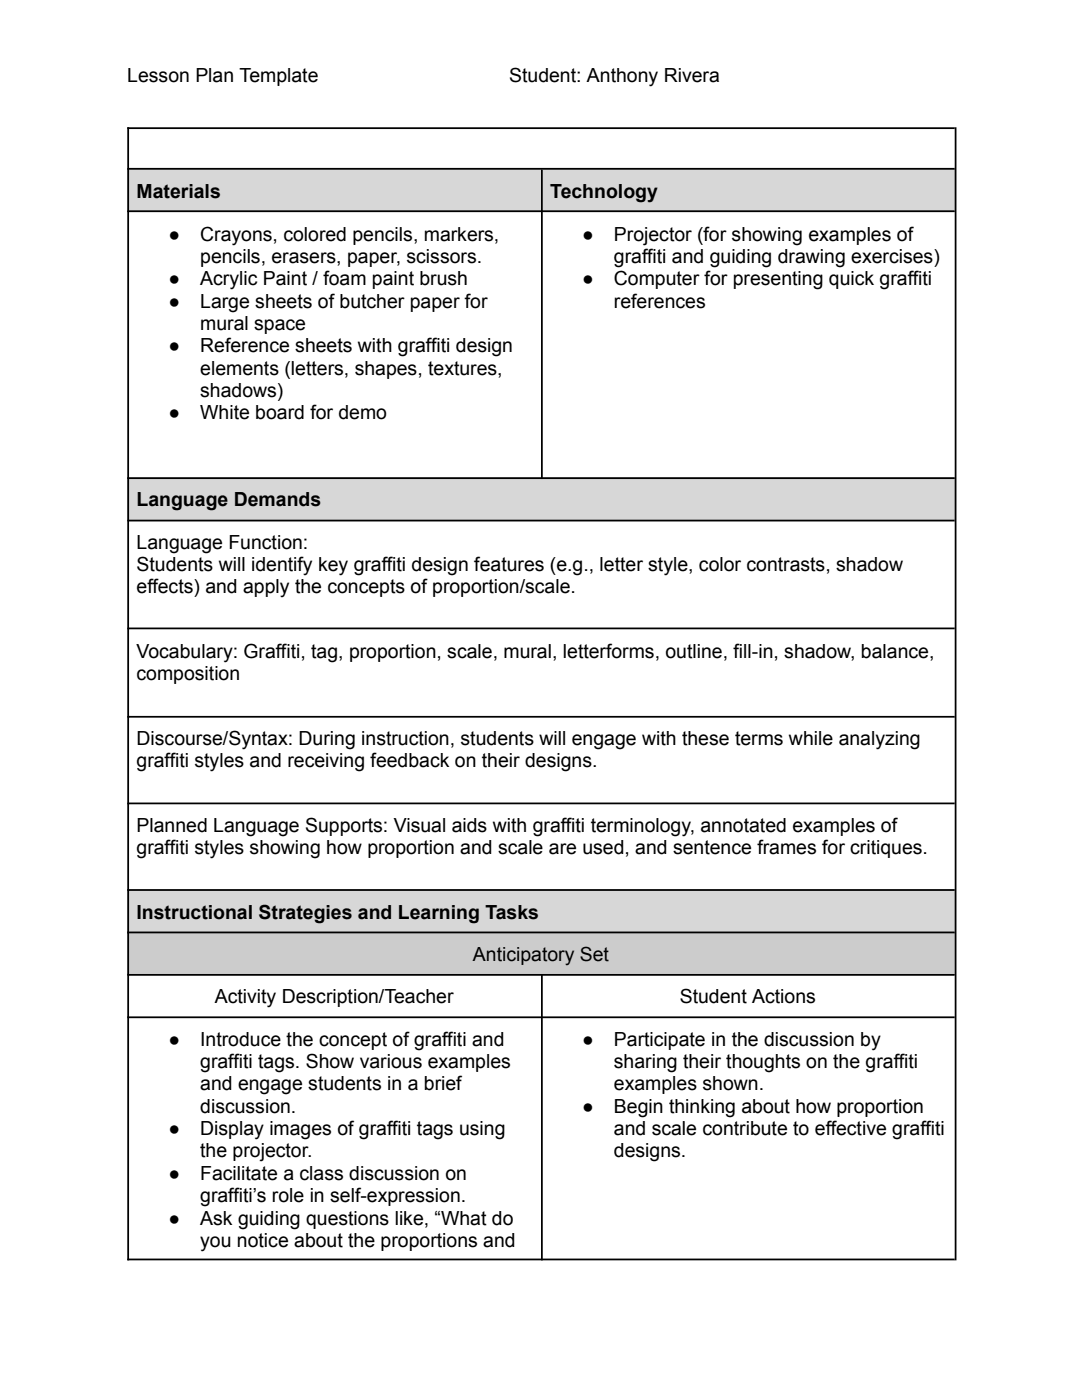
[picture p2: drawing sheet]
<svg xmlns="http://www.w3.org/2000/svg" width="216mm" height="279mm" viewBox="0 0 216 279" stroke-linecap="round" stroke-linejoin="round" font-family="sans-serif">
<defs><g id="words">
<g font-size="3.9">
<text x="25.4" y="16.3">Lesson Plan Template</text>
<text x="101.6" y="16.3">Student: Anthony Rivera</text>
<text x="27.3" y="39.6">Materials</text>
<text x="109.8" y="39.6">Technology</text>
<text x="33.6" y="48">●</text>
<text x="40" y="48">Crayons, colored pencils, markers,</text>
<text x="40" y="52.5">pencils, erasers, paper, scissors.</text>
<text x="116.2" y="48">●</text>
<text x="122.5" y="48">Projector (for showing examples of</text>
<text x="122.5" y="52.5">graffiti and guiding drawing exercises)</text>
<text x="33.6" y="56.9">●</text>
<text x="40" y="56.9">Acrylic Paint / foam paint brush</text>
<text x="116.2" y="56.9">●</text>
<text x="122.5" y="56.9">Computer for presenting quick graffiti</text>
<text x="33.6" y="61.4">●</text>
<text x="40" y="61.4">Large sheets of butcher paper for</text>
<text x="40" y="65.9">mural space</text>
<text x="122.5" y="61.4">references</text>
<text x="33.6" y="70.3">●</text>
<text x="40" y="70.3">Reference sheets with graffiti design</text>
<text x="40" y="74.8">elements (letters, shapes, textures,</text>
<text x="33.6" y="83.7">●</text>
<text x="40" y="79.3">shadows)</text>
<text x="40" y="83.7">White board for demo</text>
<text x="27.3" y="101.1">Language Demands</text>
<text x="27.3" y="109.5">Language Function:</text>
<text x="27.3" y="114">Students will identify key graffiti design features (e.g., letter style, color contrasts, shadow</text>
<text x="27.3" y="118.4">effects) and apply the concepts of proportion/scale.</text>
<text x="27.3" y="131.3">Vocabulary: Graffiti, tag, proportion, scale, mural, letterforms, outline, fill-in, shadow, balance,</text>
<text x="27.3" y="135.8">composition</text>
<text x="27.3" y="148.7">Discourse/Syntax: During instruction, students will engage with these terms while analyzing</text>
<text x="27.3" y="153.1">graffiti styles and receiving feedback on their designs.</text>
<text x="27.3" y="166">Planned Language Supports: Visual aids with graffiti terminology, annotated examples of</text>
<text x="27.3" y="170.5">graffiti styles showing how proportion and scale are used, and sentence frames for critiques.</text>
<text x="27.3" y="183.4">Instructional Strategies and Learning Tasks</text>
<text x="94.4" y="191.8">Anticipatory Set</text>
<text x="42.9" y="200.2">Activity Description/Teacher</text>
<text x="135.6" y="200.2">Student Actions</text>
<text x="33.6" y="208.7">●</text>
<text x="40" y="208.7">Introduce the concept of graffiti and</text>
<text x="116.2" y="208.7">●</text>
<text x="122.5" y="208.7">Participate in the discussion by</text>
<text x="40" y="213.1">graffiti tags. Show various examples</text>
<text x="122.5" y="213.1">sharing their thoughts on the graffiti</text>
<text x="40" y="217.6">and engage students in a brief</text>
<text x="122.5" y="217.6">examples shown.</text>
<text x="33.6" y="226.5">●</text>
<text x="40" y="222.1">discussion.</text>
<text x="40" y="226.5">Display images of graffiti tags using</text>
<text x="116.2" y="222.1">●</text>
<text x="122.5" y="222.1">Begin thinking about how proportion</text>
<text x="122.5" y="226.5">and scale contribute to effective graffiti</text>
<text x="40" y="231">the projector.</text>
<text x="122.5" y="231">designs.</text>
<text x="33.6" y="235.5">●</text>
<text x="40" y="235.5">Facilitate a class discussion on</text>
<text x="40" y="239.9">graffiti’s role in self-expression.</text>
<text x="33.6" y="244.4">●</text>
<text x="40" y="244.4">Ask guiding questions like, “What do</text>
<text x="40" y="248.8">you notice about the proportions and</text>
</g>
</g></defs>
<g fill="#d9d2e9">
<path d="M25.4 33.9h82.5v8.4h-82.5z"/>
<path d="M107.9 33.9h82.6v8.4h-82.6z"/>
<path d="M25.4 95.2h165.1v8.5h-165.1z"/>
<path d="M25.4 177.5h165.1v8.5h-165.1z"/>
</g>
<path d="M25.4 186h165.1v8.5h-165.1z" fill="#ccc"/>
<g fill="none" stroke="#000" stroke-width=".35">
<path d="M25.4 25.6h165.1M25.4 33.7h165.1M25.6 25.4v226.1M108.1 33.9v61.7M190.7 25.4v226.1M25.4 42.2h165.1M25.4 95.4h165.1M25.4 103.9h165.1M25.4 125.4h165.1M25.4 143.1h165.1M25.4 160.3h165.1M25.4 177.6h165.1"/>
<path d="M25.4 186.1h165.1M25.4 194.6h165.1M108.1 194.4v57.1M25.4 203h165.1M25.4 251.4h165.1"/>
</g>
<use href="#words"/>
</svg>
